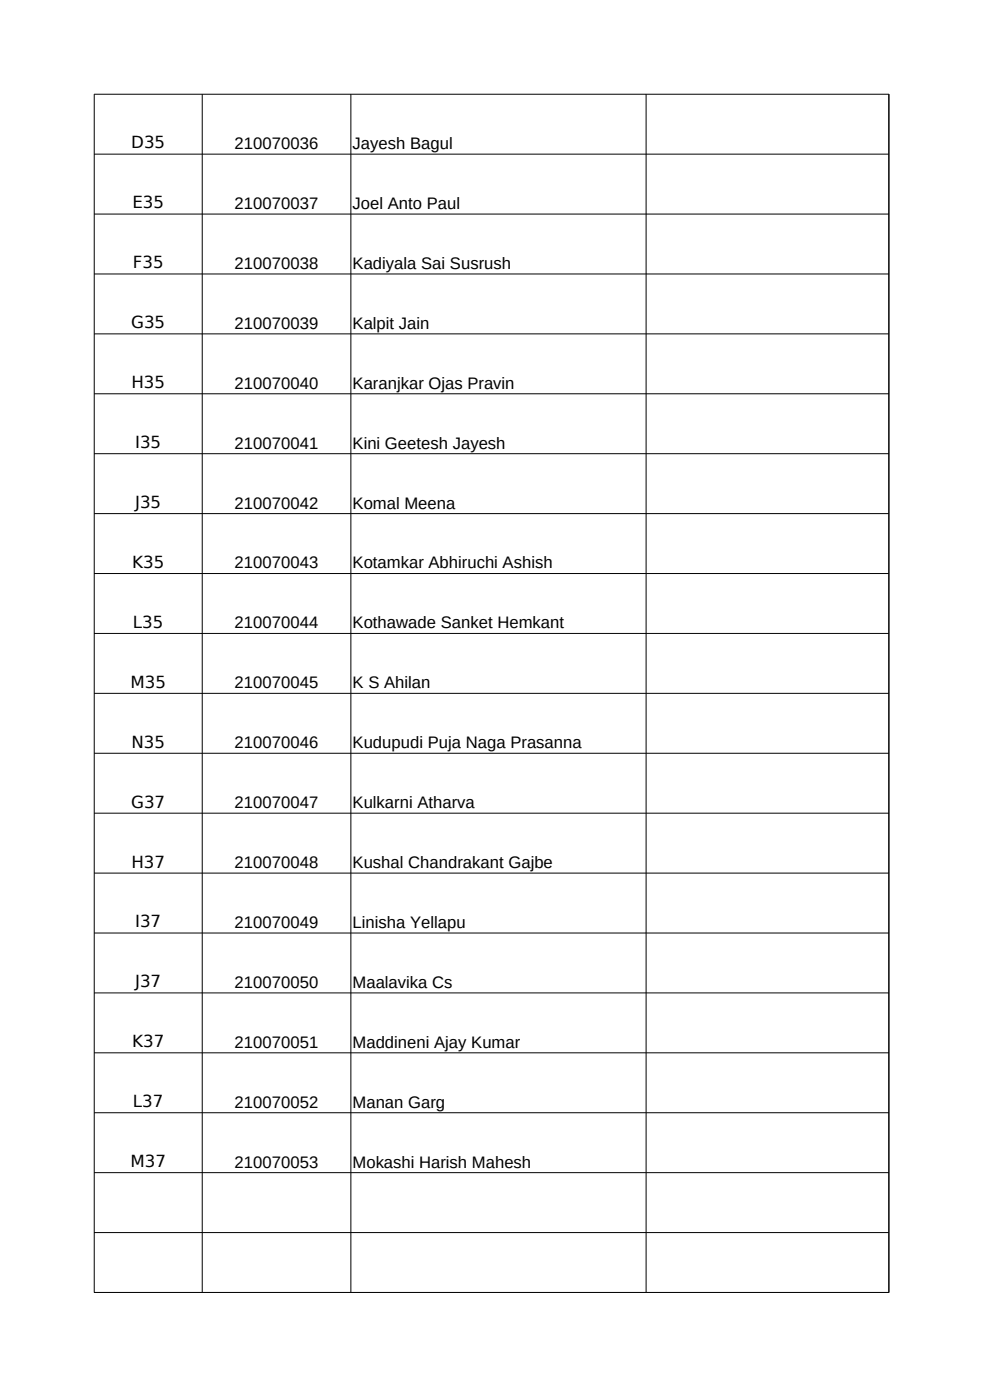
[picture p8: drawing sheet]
<svg xmlns="http://www.w3.org/2000/svg" width="210mm" height="297mm" viewBox="0 0 210 297" stroke-linecap="round" stroke-linejoin="round" font-family="sans-serif">
<defs><g id="words">
<g font-size="3.5">
<text x="27.8" y="31.5">D35</text>
<text x="49.8" y="31.6">210070036</text>
<text x="74.8" y="31.6">Jayesh Bagul</text>
<text x="28.1" y="44.2">E35</text>
<text x="49.8" y="44.3">210070037</text>
<text x="74.8" y="44.3">Joel Anto Paul</text>
<text x="28.2" y="56.9">F35</text>
<text x="49.8" y="57">210070038</text>
<text x="74.8" y="57">Kadiyala Sai Susrush</text>
<text x="27.8" y="69.6">G35</text>
<text x="49.8" y="69.7">210070039</text>
<text x="74.8" y="69.7">Kalpit Jain</text>
<text x="27.9" y="82.3">H35</text>
<text x="49.8" y="82.4">210070040</text>
<text x="74.8" y="82.4">Karanjkar Ojas Pravin</text>
<text x="28.7" y="95.1">I35</text>
<text x="49.8" y="95.2">210070041</text>
<text x="74.8" y="95.2">Kini Geetesh Jayesh</text>
<text x="28.7" y="107.8">J35</text>
<text x="49.8" y="107.9">210070042</text>
<text x="74.8" y="107.9">Komal Meena</text>
<text x="28.1" y="120.5">K35</text>
<text x="49.8" y="120.6">210070043</text>
<text x="74.8" y="120.6">Kotamkar Abhiruchi Ashish</text>
<text x="28.2" y="133.2">L35</text>
<text x="49.8" y="133.3">210070044</text>
<text x="74.8" y="133.3">Kothawade Sanket Hemkant</text>
<text x="27.7" y="145.9">M35</text>
<text x="49.8" y="146">210070045</text>
<text x="74.8" y="146">K S Ahilan</text>
<text x="27.9" y="158.6">N35</text>
<text x="49.8" y="158.7">210070046</text>
<text x="74.8" y="158.7">Kudupudi Puja Naga Prasanna</text>
<text x="27.8" y="171.3">G37</text>
<text x="49.8" y="171.4">210070047</text>
<text x="74.8" y="171.4">Kulkarni Atharva</text>
<text x="27.9" y="184">H37</text>
<text x="49.8" y="184.2">210070048</text>
<text x="74.8" y="184.2">Kushal Chandrakant Gajbe</text>
<text x="28.7" y="196.7">I37</text>
<text x="49.8" y="196.9">210070049</text>
<text x="74.8" y="196.9">Linisha Yellapu</text>
<text x="28.7" y="209.4">J37</text>
<text x="49.8" y="209.6">210070050</text>
<text x="74.8" y="209.6">Maalavika Cs</text>
<text x="28.1" y="222.1">K37</text>
<text x="49.8" y="222.3">210070051</text>
<text x="74.8" y="222.3">Maddineni Ajay Kumar</text>
<text x="28.2" y="234.9">L37</text>
<text x="49.8" y="235">210070052</text>
<text x="74.8" y="235">Manan Garg</text>
<text x="27.7" y="247.6">M37</text>
<text x="49.8" y="247.7">210070053</text>
<text x="74.8" y="247.7">Mokashi Harish Mahesh</text>
</g>
</g></defs>
<g fill="none" stroke="#000" stroke-width=".21">
<path d="M42.9 20v254.2M74.4 20v254.2M137.1 20v254.2M20 32.7h168.6M20 45.4h168.6M20 58.1h168.6M20 70.8h168.6M20 83.5h168.6M20 96.3h168.6M20 109h168.6M20 121.7h168.6M20 134.4h168.6"/>
<path d="M20 147.1h168.6M20 159.8h168.6M20 172.5h168.6M20 185.2h168.6M20 197.9h168.6M20 210.6h168.6M20 223.4h168.6M20 236.1h168.6M20 248.8h168.6M20 261.5h168.6M20 274.2h168.6M20 274.2v-254.2h168.6v254.2"/>
</g>
<use href="#words"/>
</svg>
